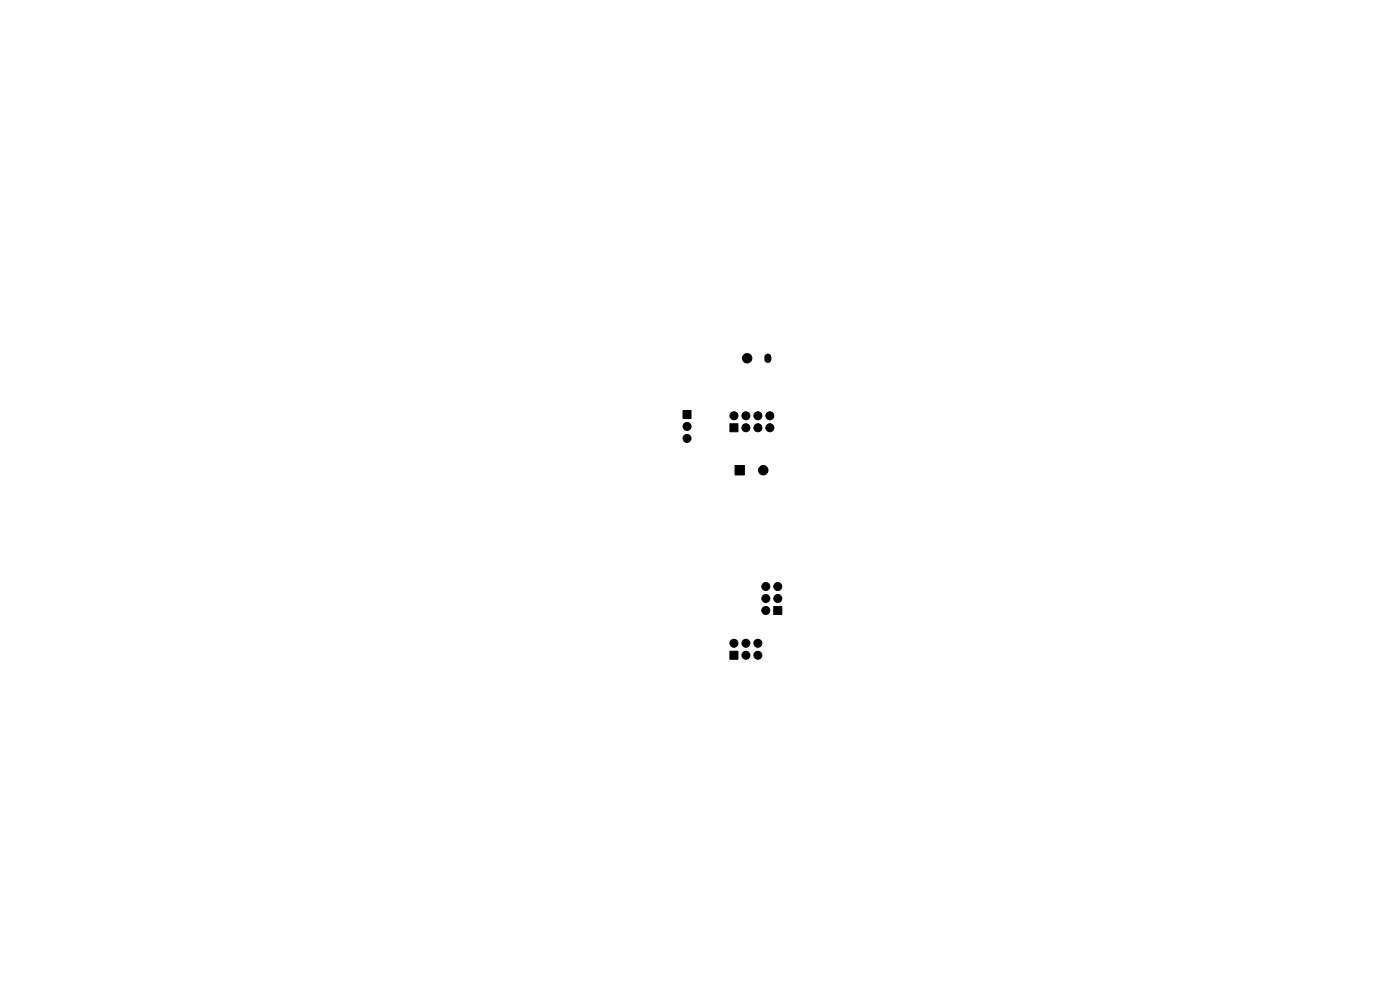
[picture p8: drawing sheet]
<svg xmlns="http://www.w3.org/2000/svg" width="297mm" height="210mm" viewBox="0 0 297 210" stroke-linecap="round" stroke-linejoin="round" font-family="sans-serif">
<g fill="#000" stroke="#000" stroke-width=".21">
<path d="M144.9 87.1h1.7v1.7h-1.7zM154.8 89.9h1.8v1.7h-1.8zM155.9 98.8h2v2h-2zM154.8 138.2h1.8v1.7h-1.8zM164.1 128.7h1.8v1.7h-1.8z"/>
<circle cx="158.5" cy="76" r="1"/>
<circle cx="145.7" cy="90.5" r=".85"/>
<circle cx="145.7" cy="93" r=".85"/>
<circle cx="155.7" cy="88.2" r=".85"/>
<circle cx="158.2" cy="88.2" r=".85"/>
<circle cx="158.2" cy="90.7" r=".85"/>
<circle cx="160.8" cy="90.7" r=".85"/>
<circle cx="160.8" cy="88.2" r=".85"/>
<circle cx="161.9" cy="99.7" r="1"/>
<circle cx="163.3" cy="88.2" r=".85"/>
<circle cx="163.3" cy="90.7" r=".85"/>
<circle cx="155.7" cy="136.5" r=".85"/>
<circle cx="158.2" cy="139" r=".85"/>
<circle cx="158.2" cy="136.5" r=".85"/>
<circle cx="160.8" cy="136.5" r=".85"/>
<circle cx="160.8" cy="139" r=".85"/>
<circle cx="162.5" cy="124.4" r=".85"/>
<circle cx="162.5" cy="127" r=".85"/>
<circle cx="162.5" cy="129.5" r=".85"/>
<circle cx="165" cy="124.4" r=".85"/>
<circle cx="165" cy="127" r=".85"/>
</g>
<path d="M162.9 75.8v.5" fill="none" stroke="#000" stroke-width="1.5"/>
</svg>
